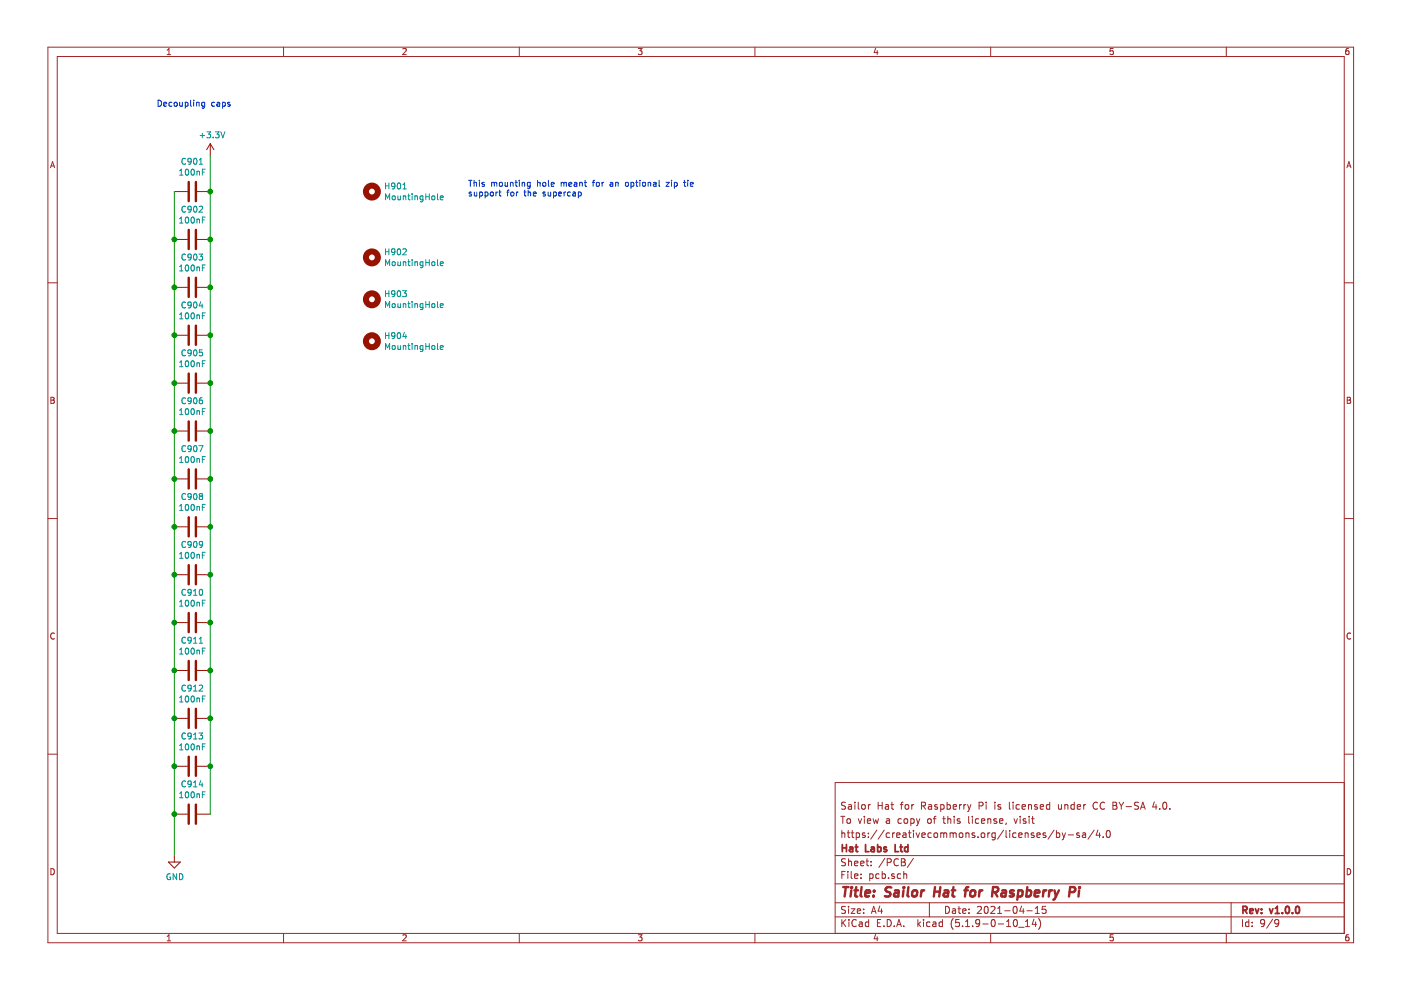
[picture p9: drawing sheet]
<svg xmlns="http://www.w3.org/2000/svg" width="297mm" height="210mm" viewBox="0 0 297 210" stroke-linecap="round" stroke-linejoin="round" font-family="sans-serif">
<path d="M.2 0h296.9v209.9h-296.9z" fill-rule="evenodd" fill="#fff" stroke="#fff" stroke-width=".21"/>
<g fill="none" stroke="#a0282a" stroke-width=".21">
<path d="M10.2 10h276.8v189.9h-276.8zM12.1 12h272.9v185.9h-272.9zM35.4 11.6h.8M35.4 10.6l.4-.3v1.3M60.1 10v2M85.4 10.4l.5-.1 .2 .3-.8 1h.8M110.1 10v2M135.3 10.3h.8l-.4 .5 .4 .1v.5l-.2 .2-.6-.2M160.1 10v2M185.6 10.2l-.3 .9h.9M186 10.7v.9M210 10v2"/>
<path d="M236 10.3h-.6l-.1 .6 .7-.1v.6l-.2 .2-.5-.2M260 10v2M285.9 10.3h-.4l-.1 .3-.1 .7 .2 .3 .5-.2-.1-.6h-.4l-.2 .2M10.7 35.6l.4-1.3 .5 1.3M10.8 35.2h.7M285.6 35.6l.4-1.3 .4 1.3M285.7 35.2h.6M10.2 60h1.9M285 60h2M10.8 84.2h.4l.3 .3-.3 .3 .3 .3-.2 .4h-.5zM10.8 84.8h.4M285.6 84.2h.5l.2 .3-.2 .3 .3 .3-.2 .4h-.6z"/>
<path d="M285.6 84.8h.5M10.2 109.9h1.9M285 109.9h2M11.5 134.3a.58 .58 0 0 0-.8 .5 .58 .58 0 0 0 .8 .6M286.4 134.3a.58 .58 0 0 0-.8 .5 .58 .58 0 0 0 .8 .6M10.2 159.9h1.9M285 159.9h2M178.3 173.1h.8M178.5 176.1v1.5M178.5 176.7l.2-.1 .3 .1 .1 .9M178.7 173.1v1.5M179.3 170.2l-.6-.1-.3 .3 .1 .3 .7 .3v.5l-.2 .1-.6-.1"/>
<path d="M179.6 176.6h.6M179.6 173.7l.2-.1 .5 .1v.8l-.3 .1-.4-.1zM179.8 176.1v1.3l.4 .2M179.9 170.7h.6v.9M180.5 176.6h.6M180.5 170.9l-.5 .1-.2 .2 .2 .4 .5-.1M180.7 176.1v1.3l.4 .2M181.3 170.1v.1M181.3 170.6v1M181.5 176.7l.5-.1 .2 .3v.5l-.2 .2-.5-.1M181.5 176.6v1.5M182 173.6l.3 1 .4-1"/>
<path d="M182 170.1v1.3l.2 .2M182.8 170.7l.2-.1 .4 .1 .1 .6-.2 .2-.3 .1-.2-.1zM183.3 173.1v.1M183.3 173.6v1M183.4 176.7l-.4-.1-.2 .2 .1 .2 .5 .1v.4h-.6M183.9 174.1l.7-.2-.1-.2-.4-.1-.2 .2 .1 .7h.5M184.1 177.4v.2M184.1 170.6v1M184.1 176.7v.1M184.5 170.6l-.4 .3M185.1 173.6l.3 1 .3-.7 .3 .7 .3-1M185.9 176l-1.3 1.9"/>
<path d="M186.2 170.1v1.5M186.2 170.8h.8M187 170.1v1.5M187.5 176l-1.3 1.9M187.8 170.7h.5l.1 .9M188 173.7h.5l.1 .9M188.4 170.9l-.5 .1-.2 .2 .2 .4 .5-.1M188.6 176.7l-.4-.1-.3 .3 .1 .5 .2 .2 .4-.1M188.6 173.9l-.5 .1-.2 .2 .2 .4 .5-.1M188.9 170.6h.6M189.1 170.1v1.3l.4 .2M189.3 176.6v1"/>
<path d="M189.7 176.6l-.4 .3M190.1 177.1l.7-.2v-.2l-.5-.1-.2 .2 .1 .7h.6M190.9 170.6h.6M191.1 173.7l-.4-.1-.3 .3 .1 .6h.6M191.5 170.1l-.4 .2v1.3M191.5 176.7h.5l.1 .9M191.7 173.7l.3-.1 .4 .1 .1 .6-.2 .2-.3 .1-.3-.1zM192 170.7l.2-.1 .4 .1v.8l-.2 .1-.4-.1zM192.1 176.9l-.7 .3 .2 .4 .5-.1M192.6 176.6h.6M192.8 176.1v1.3l.4 .2M193.1 173.7l.4-.1 .3 .3-.1 .6-.2 .1-.4-.1"/>
<path d="M193.1 173.6v1.5M193.3 170.6v1M193.7 176.1v.1M193.7 176.6v1M193.7 170.6l-.4 .3M194.2 176.6l.4 1 .4-1M194.3 173.6l.4 1M194.7 174.6l-.4 .5M195 173.6l-.3 1M195.4 170.9l.7-.1 .1-.2-.1-.4-.7-.1v1.5M195.4 177.1l.8-.2-.1-.2-.4-.1-.3 .2 .1 .7h.6M195.7 170.9l.5 .7"/>
<path d="M196.7 173.7l.2-.1 .5 .1v.8l-.2 .1-.5-.1zM196.9 170.7h.6v.9M197.5 176.7l-.5-.1-.3 .3 .2 .6h.6M197.5 170.9l-.5 .1-.2 .2 .2 .4 .5-.1M197.9 173.6h.5M198.1 176.7l.2-.1 .4 .1 .1 .6-.1 .2-.4 .1-.2-.2zM198.4 173.1l-.3 .2v1.3M198.7 170.7l-.3-.1-.2 .2v.2l.5 .2v.3h-.5M199.5 176.7l.4-.1 .2 .2M199.5 170.6v1.5M199.5 176.6v1M199.5 170.7l.4-.1 .3 .3-.1 .6-.2 .1-.4-.1"/>
<path d="M199.9 173.6h.5M200.1 176.8l.2-.2 .4 .1v.9M200.1 173.1v1.3l.3 .2M200.1 176.8v.8M200.8 170.7l.4-.1 .3 .3-.1 .6-.2 .1-.4-.1M200.8 170.1v1.5M201 173.7l.2-.1 .3 .1 .1 .9M201 173.1v1.5M201.4 176.7l.5-.1 .2 .2M201.4 176.6v1M202.1 176.8l.2-.2 .4 .1v.9M202.1 171.1l.7-.2-.1-.2-.4-.1-.2 .2v.7h.6"/>
<path d="M202.1 176.8v.8M202.3 173.1v.1M202.3 173.6v1M203.4 170.6v1M203.4 176.7l.2-.1 .5 .1v.7l-.2 .2-.5-.2zM203.5 173.7l-.3-.1-.3 .2 .1 .2 .5 .1v.4h-.6M203.9 170.6l-.5 .3M204.4 170.6v1M204.8 176.6v1M204.8 176.7l.2-.1 .4 .1v.9M204.8 170.6l-.4 .3M205.1 170.6l.4 1"/>
<path d="M205.4 173.1v1.3l.2 .2M205.5 171.6l-.4 .5M205.9 170.6l-.4 1M206.2 173.1v.1M206.2 173.6v1M206.6 176.7l-.3-.1-.2 .2 .1 .2 .4 .1v.4h-.5M207.4 177.4v.2M207.5 173.7l-.4-.1-.3 .3 .1 .6 .2 .1 .4-.1M207.6 170.9l.7-.1 .1-.2v-.4l-.3-.1h-.5v1.5M208.1 174.1l.7-.2-.1-.2-.4-.1-.2 .2v.7h.6M208.1 176.7l.2-.1 .4 .1v.7l-.2 .2-.4-.2zM209.1 170.1v.1"/>
<path d="M209.1 170.6v1M209.4 173.7l.2-.1 .4 .1 .1 .9M209.4 173.6v1M209.4 176.6v1M209.9 176.6l-.5 .3M210.9 170.1v.1M210.9 170.6v1M211 176.6v1.2l-.3 .3-.4-.1M211 176.7l-.4-.1-.3 .3v.5l.3 .2 .4-.1M211.3 173.7l-.4-.1-.2 .2 .1 .2 .5 .1v.4h-.6M211.9 174.1l.7-.2v-.2l-.4-.1-.3 .2 .1 .7h.6M212.2 170.7l-.4-.1-.2 .2v.2l.6 .2v.3h-.6"/>
<path d="M212.8 176l-1.3 1.9M213.3 176.1v1.3l.2 .2M213.3 174.5l-.1 .3M214 170.1v1.3l.2 .2M214.1 176.1v.1M214.1 176.6v1M214.8 170.1v.1M214.8 170.6v1M215 173.6l.3 1 .4-1M215.4 176.7l-.4-.1-.3 .3 .1 .6h.6M216 177.1l.7-.2-.1-.2-.4-.1-.2 .2 .1 .7h.5M216.1 170.7l-.4-.1-.3 .3 .1 .6 .2 .1 .4-.1"/>
<path d="M216.3 173.1v.1M216.3 173.6v1M216.7 171.1l.7-.2v-.2l-.5-.1-.2 .2 .1 .7h.6M217.4 176.7l.2-.1 .3 .1 .1 .9M217.4 176.6v1M217.5 173.7l-.4-.1-.2 .2 .1 .2 .5 .1v.4h-.6M218.1 170.7l.2-.1 .3 .1 .1 .9M218.1 170.6v1M218.2 173.1v.1M218.2 173.6v1M218.7 173.6h.6M218.9 173.1v1.3l.4 .2"/>
<path d="M219.2 176.7l-.3-.1-.3 .2 .1 .2 .5 .1v.4h-.6M219.8 177.1l.8-.2-.1-.2-.4-.1-.3 .2 .1 .7h.6M219.9 170.7l-.3-.1-.3 .2 .1 .2 .5 .2v.3h-.6M220.6 171.1l.7-.2-.1-.2-.4-.1-.2 .2v.7h.6M221.7 176.7l-.4-.1-.2 .2 .1 .2 .5 .1v.4h-.6M222.6 170.7l-.5-.1-.3 .3 .2 .6h.6M222.6 170.1v1.5M223.5 176l-1.3 1.9M224 176.7l.4-.1 .3 .3-.1 .6h-.6M224 176.1v1.5M224.4 170.6l.1 .9 .3 .1 .2-.1M225 170.6v1"/>
<path d="M225.2 176.6l.4 1M225.6 177.6l-.4 .5M225.8 170.7l.2-.1 .3 .1 .1 .9M225.8 170.6v1M225.9 176.6l-.3 1M226.5 177h1.1M227.8 170.7l-.5-.1-.2 .3 .1 .6h.6M227.8 170.1v1.5M228.4 171.1l.7-.2v-.2l-.5-.1-.2 .2 .1 .7h.6M228.8 176.7l-.3-.1-.2 .2v.2l.5 .1v.4h-.5M229.5 176.7h.6l.1 .9M229.8 170.6v1"/>
<path d="M230.2 176.9l-.7 .3 .2 .4 .5-.1M230.2 170.6l-.4 .3M232 176l-1.3 1.9M232.7 170.2a.71 .71 0 0 0-1 .5 .71 .71 0 0 0 .7 .9l.3-.1M232.8 176l-.4 1.1h.9M233.1 176.6v1M233.9 177.4v.2M234.2 170.2a.71 .71 0 0 0-1 .5 .71 .71 0 0 0 .7 .9l.3-.1M234.7 176.2l.2-.1a.8 .8 0 0 1 .5 .7 .8 .8 0 0 1-.5 .8 1 1 0 0 1-.2-1.4zM236 170.1h.5l.2 .3-.2 .4 .2 .1 .1 .4-.3 .3h-.5zM236 170.8h.5M237.3 170.1l.4 .8"/>
<path d="M237.7 170.9v.7M238.2 170.1l-.5 .8M238.8 171h1.1M241.4 170.2l-.6-.1-.3 .3 .2 .3 .6 .3v.5l-.2 .1-.6-.1M241.8 171.6l.5-1.5 .5 1.5M242 171.2h.7M244.7 170l-.3 1.1h.9M245.1 170.6v1M245.9 171.5v.1M246.7 170.2l.2-.1a.8 .8 0 0 1 .5 .7 .8 .8 0 0 1-.5 .8l-.2-.1-.2-.5zM248 171.5v.1M285 165.9h-107.9v32"/>
<path d="M10.8 184.2a.65 .65 0 0 1 .7 .6 .65 .65 0 0 1-.7 .7zM35.4 198.5l.4-.3v1.3M35.4 199.5h.8M60.1 197.9v2M85.4 198.3l.5-.1 .2 .3-.8 1h.8M110.1 197.9v2M135.3 198.2h.8l-.4 .5 .4 .1v.6l-.2 .1-.6-.1M160.1 197.9v2M177.1 194.4h107.9M177.1 191.4h107.9M177.1 187.4h107.9M177.1 181.4h107.9"/>
<path d="M178.5 185.5h.5M178.5 195v1.5M178.7 195.6l.6 .9M179.2 184.8h-.7v1.5M179.3 192.2h-.6l-.3 .2 .1 .4 .7 .3v.4l-.2 .2-.6-.1M179.3 182.1h-.6l-.3 .2 .1 .4 .7 .3v.4l-.2 .2-.6-.1M179.3 195l-.8 .8M179.8 184.8v.1M179.8 185.3v1M179.9 182.1v1.5M179.9 192.2v.1M179.9 192.7v1"/>
<path d="M179.9 182.7l.2-.1h.4v1M180 195v.1M180 195.5v1M180.5 192.7h.8l-.8 1h.8M180.5 184.8v1.3l.2 .2M181.2 185.8l.7-.2-.1-.3h-.4l-.2 .2 .1 .7h.5M181.2 183.1l.7-.2-.1-.3h-.4l-.2 .2 .1 .7h.5M181.5 195.1a.59 .59 0 0 0-.7 0 .59 .59 0 0 0-.2 .7 .56 .56 0 0 0 .3 .6 .56 .56 0 0 0 .6-.1M181.8 193.2l.7-.2-.1-.2-.4-.1-.2 .2v.7h.6M182.2 195.5h.6v1M182.5 183.1l.7-.2-.1-.3h-.4l-.2 .2 .1 .7h.5M182.6 186.1v.2"/>
<path d="M182.6 185.3v.2M182.8 195.8l-.5 .1-.2 .2 .2 .4 .5-.1M183.1 193.5v.2M183.1 192.8v.1M183.6 182.6h.6M183.8 182.1v1.3l.4 .2M184.2 195.5h-.5l-.2 .2v.6l.2 .2 .5-.1M184.2 195v1.5M184.4 185.3h.4l.3 .2-.1 .6-.2 .2-.4-.1M184.4 185.3v1.5M184.7 183.4v.2M184.7 182.6v.2"/>
<path d="M184.8 193.7l.4-1.5 .5 1.5M184.9 193.2h.7M185.6 198.1l-.3 .9h.9M186 198.6v.9M186 195.7h.5M186.4 185.3h-.4l-.3 .2v.6l.3 .2 .4-.1M186.5 192.1l-.3 1.1h.9M186.7 195h-.7v1.5h.7M186.9 192.7v1M187 185.3h.5l.3 .2-.1 .6-.2 .2-.5-.1M187 184.8v1.5M187.4 196.3v.2"/>
<path d="M187.6 182l-1.3 1.9M188.1 195a.76 .76 0 0 1 .9 .7 .76 .76 0 0 1-.9 .8zM188.1 182.9l.7-.1 .2-.2-.1-.4-.2-.1h-.6v1.5M188.4 186.1v.2M189.6 196.3v.2M189.6 185.3h-.3l-.3 .2 .1 .2 .5 .1v.4h-.6M190.1 196.5l.5-1.5 .5 1.5M190.2 196h.8M190.5 182.2a.71 .71 0 0 0-1 .5 .71 .71 0 0 0 .7 .9l.3-.2M191 185.3h-.5l-.3 .2 .1 .6 .2 .2 .5-.1M191.1 182.1h.5l.3 .2-.3 .5 .3 .1 .1 .4-.3 .3h-.6zM191.1 182.8h.5"/>
<path d="M191.6 196.3v.2M191.6 184.8v1.5M191.6 185.4l.2-.1h.4v1M193.7 182l-1.3 1.9M194.6 195v1.5M194.7 195.9l.5 .6M195.2 195.5l-.6 .5M195.8 195v.1M195.8 195.5v1M197 191.4v3M197.2 195.5h-.5l-.2 .2v.6l.2 .2 .5-.1M197.8 195.5h.6v1"/>
<path d="M198.4 195.8l-.7 .3 .3 .4 .4-.1M199.8 195.5h-.4l-.3 .2 .1 .6 .2 .2 .4-.1M199.8 195v1.5M200.5 192.2a.75 .75 0 0 1 .8 .7 .75 .75 0 0 1-.8 .8zM202 192.8h.5l.1 .9M202.1 194.8a1.71 1.71 0 0 0 0 2.2M202.6 193l-.5 .1-.2 .2 .2 .4 .5-.1M203.1 192.7h.6M203.3 192.2v1.3l.4 .2M203.4 195h-.7l-.1 .7 .7-.1 .1 .2v.5l-.2 .2-.6-.2M204.1 196.3v.2M204.1 193.2l.7-.2-.1-.2-.4-.1-.2 .2 .1 .7h.5"/>
<path d="M204.7 196.5h.9M204.7 195.4l.4-.4v1.5M205.4 193.5v.2M205.4 192.8v.1M206.2 196.3v.2M207.2 192.3l.6-.1 .3 .4-.9 1.1h.9M207.7 195.6l-.3 .3-.4-.1-.1-.2 .1-.6h.4l.3 .2v.9l-.4 .4h-.3M208.4 195.9h1.1M208.8 192.3l.4-.1a.85 .85 0 0 1-.2 1.5l-.2-.2-.1-.4zM210 197.9v2M210.1 192.3l.6-.1 .3 .4-1 1.1h1M210.3 195h.2a.8 .8 0 0 1 .5 .7 .8 .8 0 0 1-.5 .8 1 1 0 0 1-.2-1.5z"/>
<path d="M211.5 193.7h.9M211.5 192.6l.4-.4v1.5M211.6 195.9h1.2M213 193.1h1.2M213.4 196.5h.9M213.4 195.4l.5-.4v1.5M214.9 192.3l.2-.1a.8 .8 0 0 1 .6 .7 .8 .8 0 0 1-.6 .8l-.3-.6zM215.1 195h.1a.8 .8 0 0 1 .5 .7 .8 .8 0 0 1-.5 .8 .97 .97 0 0 1-.1-1.5zM216 196.6h1.1M216.6 192.1l-.4 1.1h1M216.9 192.7v1M217.4 196.5h.9"/>
<path d="M217.4 195.4l.4-.4v1.5M217.7 193.1h1.2M219.2 194.9l-.3 1.1h.9M219.5 193.7h.9M219.5 192.6l.4-.4v1.5M219.6 195.5v1M220.2 194.8a1.71 1.71 0 0 1 0 2.2M221.7 192.2h-.7l-.1 .7 .7-.1 .2 .2-.1 .5-.2 .2-.6-.2M236 198.2h-.6l-.1 .6 .7-.1v.7l-.2 .1-.5-.1M260 197.9v2M261 191.4v6.5M263.4 195v1.5"/>
<path d="M264.8 195.5h-.5l-.2 .2 .1 .7h.6M264.8 195v1.5M265.5 196.3v.2M265.5 195.5v.2M268.1 195.6l-.3 .3-.4-.1-.1-.2v-.4l.3-.2h.2l.3 .2a1.01 1.01 0 0 1-.4 1.3h-.3M269.8 194.9l-1.2 1.9M271.1 195.6l-.3 .3-.4-.1-.1-.2v-.4l.3-.2h.2l.3 .2a1.01 1.01 0 0 1-.4 1.3h-.3M285.6 184.2a.65 .65 0 0 1 .8 .6 .65 .65 0 0 1-.8 .7zM285.9 198.2h-.4l-.1 .3-.1 .7 .2 .3 .5-.1-.1-.7h-.4l-.2 .2"/>
</g>
<g fill="none" stroke="#a0282a" stroke-width=".38">
<path d="M178.6 179.1v1.5M178.6 179.8h.9M179.5 179.1v1.5M180.2 179.7h.5l.1 .9M180.8 179.9l-.7 .3 .2 .4 .5-.1M181.3 179.6h.6M181.5 179.1v1.3l.4 .2M183.5 179.1v1.5h.7M184.7 179.7h.6l.1 .9M185.4 179.9l-.7 .3 .2 .4 .5-.1M186.1 179.7l.4-.1 .3 .3-.1 .5-.2 .2-.4-.1M186.1 179.1v1.5"/>
<path d="M187.9 179.7l-.3-.1-.2 .2 .1 .2 .4 .1v.4h-.5M189.8 179.1v1.5h.7M190.8 179.6h.6M191 179.1v1.3l.4 .2M192.5 179.7l-.4-.1-.3 .3 .1 .5 .2 .2 .4-.1M192.5 179.1v1.5M263.5 193l.7-.1 .2-.2-.1-.4-.2-.1h-.6v1.5M263.9 193l.5 .7M265 193.2l.7-.2-.1-.2-.4-.1-.2 .2v.7h.6M266.2 192.7l.3 1 .4-1M267.5 193.5v.2M267.5 192.8v.1"/>
<path d="M269.2 192.7l.3 1 .4-1M270.4 193.7h.8M270.4 192.6l.4-.4v1.5M271.9 193.5v.2M272.7 192.3l.2-.1a.8 .8 0 0 1 .5 .7 .8 .8 0 0 1-.5 .8l-.4-.6zM274 193.5v.2M274.8 192.3l.4-.1a.85 .85 0 0 1-.2 1.5l-.2-.2-.1-.4z"/>
</g>
<g fill="none" stroke="#a0282a" stroke-width=".51">
<path d="M178.8 188.1h1.1M179.3 188.1l-.2 2M180.5 188.8l-.2 1.3M180.6 188.1l-.1 .2M180.6 188.1l.1 .1-.2 .1M181.2 188.8h.7M181.5 188.1l-.2 1.7 .1 .2 .4 .1M182.7 188.1l-.2 1.7 .2 .3M183.5 189.4l1-.2-.1-.4h-.6l-.3 .2v1h.8M185.2 189.9v.2M185.3 188.8l.1 .1-.1 .1M185.3 188.8v.2"/>
<path d="M189 188.2l-.8-.1-.4 .4 .1 .4 .8 .4v.6a.91 .91 0 0 1-1.1 .1M189.7 188.8h.8l-.1 1.3M190.5 189.2l-.6 .1a.4 .4 0 0 0-.4 .4 .4 .4 0 0 0 .3 .4l.7-.1M191.6 188.8l-.2 1.3M191.7 188.1l-.2 .1 .1 .1M191.7 188.1l-.1 .2M192.6 188.1l-.2 1.7 .3 .3M193.5 188.9l.4-.1 .5 .1v.8l-.2 .3a.49 .49 0 0 1-.8-.3zM195.4 188.8l-.2 1.3M196 188.8h-.4l-.3 .3M198.1 189h1.2M198.2 188.1l-.2 2"/>
<path d="M199.4 188.1l-.3 2M200.2 188.8h.8v1.3M201.1 189.2l-.7 .1a.4 .4 0 0 0-.3 .4 .4 .4 0 0 0 .2 .4l.7-.1M201.8 188.8h.8M202.1 188.1l-.2 1.7 .1 .2 .4 .1M204.5 188.8h.7M205.3 188.1l-.4 .1-.1 .2-.2 1.7M205.9 188.9l.3-.1 .5 .1v.8l-.2 .3a.53 .53 0 0 1-.7-.1zM207.7 188.8l-.1 1.3M208.3 188.8h-.4l-.2 .3M210.4 189.1h.8l.3-.2 .2-.4-.2-.3-.9-.1-.3 2M210.9 189.1l.6 1"/>
<path d="M212.5 188.8h.7v1.3M213.3 189.2l-.7 .1a.4 .4 0 0 0-.3 .4 .4 .4 0 0 0 .2 .4l.7-.1M215 188.8a.51 .51 0 0 0-.8 .3l.2 .3 .5 .1v.3l-.3 .3-.5-.1M215.9 188.8h.8l.1 .3v.6a.66 .66 0 0 1-1 .3M215.9 188.8l-.2 2M217.7 188.8h.8l.1 .3v.6a.66 .66 0 0 1-1 .3M217.8 188.1l-.2 2M219.4 189.4l1-.2-.1-.4h-.6l-.3 .2v1h.8M221.3 188.8l-.2 1.3M221.8 188.8h-.4l-.2 .3M222.5 188.8l-.1 1.3M223.1 188.8h-.4l-.2 .3"/>
<path d="M223.6 188.8l.3 1.3M223.9 190.1l-.3 .5-.3 .2M224.5 188.8l-.6 1.3M226.8 189.1l.9-.1a.54 .54 0 0 0 .3-.5 .54 .54 0 0 0-.3-.4h-.8l-.3 2M228.8 188.8l-.1 1.3M228.9 188.1v.2"/>
</g>
<g fill="none" stroke="#981200" stroke-width=".51">
<path d="M40 38.6v4M41.5 38.6v4M40 48.7v4.1M40 58.9v4.1M41.5 48.7v4.1M41.5 58.9v4.1M40 69v4.1M40 79.2v4.1M41.5 69v4.1M41.5 79.2v4.1M40 89.4v4M40 99.5v4.1"/>
<path d="M41.5 89.4v4M41.5 99.5v4.1M40 109.7v4M40 119.8v4.1M41.5 109.7v4M41.5 119.8v4.1M40 130v4M41.5 130v4M40 140.1v4.1M40 150.3v4M41.5 140.1v4.1M41.5 150.3v4"/>
<path d="M40 160.4v4.1M40 170.6v4.1M41.5 160.4v4.1M41.5 170.6v4.1"/>
</g>
<g fill="none" stroke="#981200" stroke-width=".21">
<path d="M44.6 30.5l-.8 1.2M44.6 30.5v2.5M44.6 30.5l.7 1.2M37 40.6h2.8M37 50.8h2.8M41.8 40.6h2.8M41.8 50.8h2.8M37 60.9h2.8M37 71.1h2.8M41.8 60.9h2.8M41.8 71.1h2.8M37 81.2h2.8"/>
<path d="M37 91.4h2.8M41.8 81.2h2.8M41.8 91.4h2.8M37 101.5h2.8M37 111.7h2.8M41.8 101.5h2.8M41.8 111.7h2.8M37 132h2.8M37 121.9h2.8M41.8 132h2.8M41.8 121.9h2.8M37 142.2h2.8"/>
<path d="M37 152.3h2.8M41.8 142.2h2.8M41.8 152.3h2.8M37 162.5h2.8M37 172.6h2.8M41.8 162.5h2.8M41.8 172.6h2.8M35.7 182.8h2.5l-1.2 1.2zM37 181.5v1.3"/>
</g>
<g fill="none" stroke="#009596" stroke-width=".21">
<path d="M38.1 37.1h.7M38.1 36.2l.3-.3v1.2M39.4 33.7a.56 .56 0 0 0-.8 .1 .56 .56 0 0 0 0 .7l.4 .3 .4-.1M39.4 36l.2-.1a.67 .67 0 0 1 .4 .6 .67 .67 0 0 1-.4 .6l-.3-.4zM40.5 34.1l-.2 .2h-.4v-.6l.4-.1 .2 .2v.7l-.2 .3h-.4M40.6 36l.2-.1a.69 .69 0 0 1 .4 .6 .69 .69 0 0 1-.4 .6l-.3-.4zM41.2 33.7l.1-.1a.67 .67 0 0 1 .5 .6 .67 .67 0 0 1-.5 .6l-.3-.5zM41.8 36.3v.8M41.8 36.4h.4l.1 .7M42.2 34.8h.8M42.2 33.9l.4-.3v1.2M42.4 28.7h1"/>
<path d="M42.9 36.5h.4M42.9 28.3v.9M43.5 35.9h-.6v1.2M43.9 27.9h.8l-.5 .5 .4 .2 .1 .4-.3 .2-.5-.1M45.2 29.1v.1M45.7 27.9h.8l-.5 .5 .4 .2v.5l-.2 .1-.5-.1M46.8 27.9l.4 1.3 .5-1.3M81.7 38.8v1.3M81.7 39.4h.8M82.5 38.8v1.3M83.7 39.3l-.2 .3-.4-.1v-.6l.4-.1 .2 .2v.8l-.2 .2-.4 .1M84.3 38.9l.2-.1a.67 .67 0 0 1 .5 .6 .67 .67 0 0 1-.5 .7l-.3-.5z"/>
<path d="M85.4 39.1l.4-.3v1.3M38.1 46.4l.3-.4v1.3M38.1 56.5l.3-.3v1.2M38.1 47.3h.7M38.1 57.4h.7M39.4 43.8a.56 .56 0 0 0-.8 .1 .56 .56 0 0 0 0 .8l.4 .3 .4-.1M39.4 54a.56 .56 0 0 0-.8 .1 .56 .56 0 0 0 0 .7l.4 .3 .4-.1M39.4 46.2l.2-.2a.67 .67 0 0 1 .4 .7 .67 .67 0 0 1-.4 .6l-.3-.5zM39.4 56.3l.2-.1a.67 .67 0 0 1 .4 .6 .67 .67 0 0 1-.4 .6l-.3-.4zM40.5 44.3l-.2 .2h-.4v-.7l.4-.1 .2 .3v.7l-.2 .2-.4 .1M40.5 54.4l-.2 .3-.4-.1v-.6l.4-.1 .2 .2v.7l-.2 .3h-.4M40.6 46.2l.2-.2a.69 .69 0 0 1 .4 .7 .69 .69 0 0 1-.4 .6l-.3-.5z"/>
<path d="M40.6 56.3l.2-.1a.69 .69 0 0 1 .4 .6 .69 .69 0 0 1-.4 .6l-.3-.4zM41.2 43.8l.1-.1a.67 .67 0 0 1 .5 .6 .67 .67 0 0 1-.5 .7l-.3-.5zM41.2 54l.1-.1a.67 .67 0 0 1 .5 .6 .67 .67 0 0 1-.5 .6l-.3-.4zM41.8 46.5v.8M41.8 56.6v.8M41.8 46.6l.4-.1 .1 .8M41.8 56.7h.4l.1 .7M42.2 53.9h.8l-.5 .5 .4 .1v.6l-.7-.1M42.2 43.8l.5-.1 .3 .4-.8 .9h.8M42.9 46.6h.4M42.9 56.8h.4M43.5 46h-.6v1.3"/>
<path d="M43.5 56.2h-.6v1.2M81.7 42.4v-1.3l.5 .9 .4-.9v1.3M81.7 52.8v1.2M81.7 56.3v-1.2l.5 .9 .4-.9v1.2M81.7 53.4h.8M82.5 52.8v1.2M83.2 55.6l.2-.1 .4 .1-.1 .7-.5-.1zM83.3 41.6l.3-.1 .2 .3v.3l-.2 .3-.5-.3zM83.7 53.3l-.2 .2h-.4v-.6l.4-.1 .2 .2v.7l-.2 .3h-.4M84.3 52.9l.2-.1a.67 .67 0 0 1 .5 .6 .67 .67 0 0 1-.5 .6l-.3-.5zM84.4 41.5v.8l.5-.1M84.4 55.5v.8l.5-.1"/>
<path d="M84.9 41.5v.9M84.9 55.5v.8M85.4 52.9l.5-.1 .3 .3-.8 .9h.8M85.4 40.1h.8M85.5 41.7l.5-.1v.8M85.5 55.6l.5-.1v.8M85.5 41.5v.9M85.5 55.5v.8M86.5 55.5h.4M86.5 41.5h.4M86.6 41.1v1.1l.3 .2M86.6 55.1v1.1l.3 .1"/>
<path d="M87.4 41.1v.1M87.4 41.5v.9M87.4 55.1v.1M87.4 55.5v.8M88 41.5v.9M88 55.5v.8M88 41.7l.5-.1v.8M88 55.6l.5-.1v.8M89.7 55.5l-.1 1.1-.2 .2-.3-.1M89.7 42.3l-.4 .1-.2-.3 .1-.5 .5-.1v1l-.3 .3-.3-.1M89.7 55.5h-.4l-.2 .2 .1 .6h.5M90.3 41.1v1.3"/>
<path d="M90.3 55.1v1.2M90.3 55.7h.7M90.3 41.7h.7M91 41.1v1.3M91 55.1v1.2M91.6 41.7l.2-.2 .4 .2-.1 .6-.5-.1zM91.6 55.6l.2-.1 .4 .1-.1 .7-.5-.1zM92.8 41.1v1.1l.1 .2M92.8 55.1v1.1l.1 .1M93.3 41.9l.7-.1-.1-.2-.4-.1-.2 .2 .1 .6h.5M93.3 55.9l.7-.1-.1-.3h-.4l-.2 .2 .1 .6h.5M38.1 66.7l.3-.4v1.3"/>
<path d="M38.1 76.8l.3-.3v1.3M38.1 67.6h.7M38.1 77.8h.7M39.4 64.1a.56 .56 0 0 0-.8 .1 .56 .56 0 0 0 0 .8l.4 .3 .4-.1M39.4 74.3a.56 .56 0 0 0-.8 .1 .56 .56 0 0 0 0 .7l.4 .3 .4-.1M39.4 66.5l.2-.2a.67 .67 0 0 1 .4 .7 .67 .67 0 0 1-.4 .6l-.3-.5zM39.4 76.6l.2-.1a.67 .67 0 0 1 .4 .6 .67 .67 0 0 1-.4 .7l-.3-.5zM40.5 64.6l-.2 .2h-.4v-.7l.4-.1 .2 .3v.7l-.2 .2-.4 .1M40.5 74.7l-.2 .3-.4-.1v-.6l.4-.1 .2 .2v.7l-.2 .3h-.4M40.6 66.5l.2-.2a.69 .69 0 0 1 .4 .7 .69 .69 0 0 1-.4 .6l-.3-.5zM40.6 76.6l.2-.1a.69 .69 0 0 1 .4 .6 .69 .69 0 0 1-.4 .7l-.3-.5zM41.2 64.1l.1-.1a.67 .67 0 0 1 .5 .7 .67 .67 0 0 1-.5 .6l-.3-.5z"/>
<path d="M41.2 74.3l.1-.1a.67 .67 0 0 1 .5 .6 .67 .67 0 0 1-.5 .6l-.3-.4zM41.8 66.8v.8M41.8 76.9v.9M41.8 66.9l.4-.1 .1 .8M41.8 77h.4l.1 .8M42.5 64l-.3 .9h.8M42.9 64.5v.8M42.9 74.2h-.6l-.1 .6 .2-.1h.5v.6l-.2 .1-.5-.1M42.9 66.9h.4M42.9 77.1h.4M43.5 66.3h-.6v1.3M43.5 76.5h-.6v1.3"/>
<path d="M81.7 61.6v1.3M81.7 65.2v-1.3l.5 1 .4-1v1.3M81.7 70.5v1.3M81.7 74.1v-1.3l.5 .9 .4-.9v1.3M81.7 71.1h.8M81.7 62.2h.8M82.5 61.6v1.3M82.5 70.5v1.3M83.2 64.5l.2-.1 .4 .1-.1 .7-.5-.1zM83.2 73.4l.2-.1 .4 .1-.1 .6h-.5zM83.7 71.1l-.2 .2h-.4v-.7l.4-.1 .2 .3v.7l-.2 .2-.4 .1M83.7 62.2l-.2 .2h-.4v-.6l.4-.2 .2 .3v.7l-.2 .3h-.4"/>
<path d="M84.3 70.6l.2-.1a.67 .67 0 0 1 .5 .7 .67 .67 0 0 1-.5 .6l-.3-.5zM84.3 61.8l.2-.2a.67 .67 0 0 1 .5 .7 .67 .67 0 0 1-.5 .6l-.3-.5zM84.4 73.3v.7h.5M84.4 64.4v.8l.5-.1M84.9 64.4v.8M84.9 73.3v.8M85.4 61.6h.8l-.5 .5 .4 .1 .1 .5-.3 .2-.5-.1M85.5 64.5l.5-.1v.8M85.5 73.4l.5-.1v.8M85.5 64.4v.8M85.5 73.3v.8M85.7 70.5l-.3 .9h.8"/>
<path d="M86 71v.8M86.5 73.3h.4M86.5 64.4h.4M86.6 72.8v1.1l.3 .2M86.6 63.9v1.1l.3 .2M87.4 63.9v.2M87.4 64.4v.8M87.4 72.8v.2M87.4 73.3v.8M88 73.4l.5-.1v.8M88 64.4v.8M88 73.3v.8"/>
<path d="M88 64.5l.5-.1v.8M89.7 73.3h-.4l-.2 .2 .1 .5h.5M89.7 64.4l-.1 1.1-.2 .1h-.3M89.7 73.3l-.1 1.1-.2 .1h-.3M89.7 64.4h-.4l-.2 .2 .1 .6h.5M90.3 63.9v1.3M90.3 72.8v1.3M90.3 73.4h.7M90.3 64.6h.7M91 63.9v1.3M91 72.8v1.3M91.6 73.4l.2-.1 .4 .1-.1 .6h-.5z"/>
<path d="M91.6 64.5l.2-.1 .4 .1-.1 .7-.5-.1zM92.8 72.8v1.1l.1 .2M92.8 63.9v1.1l.1 .2M93.3 73.7l.7-.1-.1-.3h-.4l-.2 .1 .1 .6h.5M93.3 64.8l.7-.1-.1-.3h-.4l-.2 .2 .1 .6h.5M38.1 87l.3-.4v1.3M38.1 97.2l.3-.4v1.3M38.1 87.9h.7M38.1 98.1h.7M39.4 84.5a.56 .56 0 0 0-.8 0 .56 .56 0 0 0 0 .8l.4 .3 .4-.1M39.4 94.6a.56 .56 0 0 0-.8 .1 .56 .56 0 0 0 0 .8l.4 .3 .4-.2M39.4 86.8l.2-.2a.67 .67 0 0 1 .4 .7 .67 .67 0 0 1-.4 .6l-.3-.5z"/>
<path d="M39.4 96.9l.2-.1a.67 .67 0 0 1 .4 .6 .67 .67 0 0 1-.4 .7l-.3-.5zM40.5 84.9l-.2 .2h-.4v-.6l.4-.2 .2 .3v.7l-.2 .2-.4 .1M40.5 95l-.2 .3-.4-.1v-.6l.4-.1 .2 .2v.8l-.2 .2-.4 .1M40.6 86.8l.2-.2a.69 .69 0 0 1 .4 .7 .69 .69 0 0 1-.4 .6l-.3-.5zM40.6 96.9l.2-.1a.69 .69 0 0 1 .4 .6 .69 .69 0 0 1-.4 .7l-.3-.5zM41.2 84.5l.1-.2a.67 .67 0 0 1 .5 .7 .67 .67 0 0 1-.5 .6l-.3-.5zM41.2 94.6l.1-.1a.67 .67 0 0 1 .5 .6 .67 .67 0 0 1-.5 .7l-.3-.5zM41.8 87.1v.8M41.8 97.2v.9M41.8 87.2l.4-.1 .1 .8M41.8 97.4l.4-.1 .1 .8M42.2 94.5h.8l-.5 1.3"/>
<path d="M42.9 84.3l-.4 .1-.3 .5 .1 .6h.6v-.6l-.4-.1-.3 .3M42.9 87.3h.4M42.9 97.4h.4M43.5 86.6h-.6v1.3M43.5 96.8h-.6v1.3M38.1 107.3l.3-.4v1.3M38.1 117.5l.3-.4v1.3M38.1 108.2h.7M38.1 118.4h.7M39.4 104.8a.56 .56 0 0 0-.8 .1 .56 .56 0 0 0 0 .7l.4 .3 .4-.1M39.4 114.9a.56 .56 0 0 0-.8 .1 .56 .56 0 0 0 0 .8l.4 .3 .4-.2M39.4 107.1l.2-.2a.67 .67 0 0 1 .4 .7 .67 .67 0 0 1-.4 .6l-.3-.5z"/>
<path d="M39.4 117.2l.2-.1a.67 .67 0 0 1 .4 .6 .67 .67 0 0 1-.4 .7l-.3-.5zM40.5 105.2l-.2 .2h-.4v-.6l.4-.2 .2 .3v.7l-.2 .3h-.4M40.5 115.4l-.2 .2-.4-.1v-.6l.4-.1 .2 .2v.8l-.2 .2-.4 .1M40.6 107.1l.2-.2a.69 .69 0 0 1 .4 .7 .69 .69 0 0 1-.4 .6l-.3-.5zM40.6 117.2l.2-.1a.69 .69 0 0 1 .4 .6 .69 .69 0 0 1-.4 .7l-.3-.5zM41.2 104.8l.1-.2a.67 .67 0 0 1 .5 .7 .67 .67 0 0 1-.5 .6l-.3-.5zM41.2 114.9l.1-.1a.67 .67 0 0 1 .5 .6 .67 .67 0 0 1-.5 .7l-.3-.5zM41.8 107.4v.8M41.8 117.5v.9M41.8 107.5l.4-.1 .1 .8M41.8 117.7l.4-.1 .1 .8M42.5 105.2l-.3-.3 .3-.3 .4 .2v.3l-.2 .1"/>
<path d="M42.5 105.2l-.3 .2v.3l.3 .2h.4l.1-.2-.1-.4-.2-.1M42.5 105.2h.2M42.9 107.6h.4M42.9 117.7h.4M43 115.4l-.3 .2-.3-.1-.1-.6 .4-.1 .3 .2-.1 .8-.2 .2-.3 .1M43.5 106.9h-.6v1.3M43.5 117.1h-.6v1.3M38.1 127.6l.3-.3v1.2M38.1 137.8l.3-.4v1.3M38.1 128.5h.7M38.1 138.7h.7M39.4 125.1a.56 .56 0 0 0-.8 .1 .56 .56 0 0 0 0 .7l.4 .3 .4-.1"/>
<path d="M39.4 135.2a.56 .56 0 0 0-.8 .1 .56 .56 0 0 0 0 .8l.4 .3 .4-.2M39.4 127.4l.2-.1a.67 .67 0 0 1 .4 .6 .67 .67 0 0 1-.4 .6l-.3-.5zM39.4 137.5l.2-.1a.67 .67 0 0 1 .4 .6 .67 .67 0 0 1-.4 .7l-.3-.5zM40.5 125.5l-.2 .2h-.4v-.6l.4-.2 .2 .3v.7l-.2 .3h-.4M40.5 135.7l-.2 .2-.4-.1v-.6l.4-.1 .2 .3v.7l-.2 .2-.4 .1M40.6 127.4l.2-.1a.69 .69 0 0 1 .4 .6 .69 .69 0 0 1-.4 .6l-.3-.5zM40.6 137.5l.2-.1a.69 .69 0 0 1 .4 .6 .69 .69 0 0 1-.4 .7l-.3-.5zM41 126.2h.8M41 125.3l.4-.4v1.3M41 135.5l.4-.4v1.3M41 136.4h.8M41.8 127.7v.8"/>
<path d="M41.8 137.8v.9M41.8 127.8l.4-.1 .1 .8M41.8 138l.4-.1 .1 .8M42.2 135.5l.4-.4v1.3M42.2 136.4h.8M42.4 125.1l.1-.2a.69 .69 0 0 1 .5 .7 .69 .69 0 0 1-.5 .6l-.3-.5zM42.9 127.9h.4M42.9 138h.4M43.5 127.3h-.6v1.2M43.5 137.4h-.6v1.3M38.1 147.9l.3-.3v1.2M38.1 158.1l.3-.4v1.3"/>
<path d="M38.1 148.8h.7M38.1 159h.7M39.4 145.4a.56 .56 0 0 0-.8 .1 .56 .56 0 0 0 0 .7l.4 .3 .4-.1M39.4 155.5a.56 .56 0 0 0-.8 .1 .56 .56 0 0 0 0 .8l.4 .3 .4-.1M39.4 147.7l.2-.1a.67 .67 0 0 1 .4 .6 .67 .67 0 0 1-.4 .6l-.3-.4zM39.5 157.8l.1-.1a.67 .67 0 0 1 .4 .7 .67 .67 0 0 1-.4 .6 .83 .83 0 0 1-.1-1.2zM40.5 145.8l-.2 .2h-.4v-.6l.4-.1 .2 .2v.7l-.2 .3h-.4M40.5 156l-.2 .2-.4-.1v-.6l.4-.1 .2 .3v.7l-.2 .2-.4 .1M40.6 147.7l.2-.1a.69 .69 0 0 1 .4 .6 .69 .69 0 0 1-.4 .6l-.3-.4zM40.7 157.8l.1-.1a.69 .69 0 0 1 .4 .7 .69 .69 0 0 1-.4 .6 .83 .83 0 0 1-.1-1.2zM41 145.6l.4-.3v1.2M41 155.8l.4-.4v1.3"/>
<path d="M41 146.5h.8M41 156.7h.8M41.8 148v.8M41.8 158.2v.8M41.8 148.1l.4-.1 .1 .8M41.8 158.3l.4-.1 .1 .8M42.2 155.4h.8l-.5 .5 .4 .1v.6h-.7M42.2 145.4l.5-.1 .3 .3-.8 .9h.8M42.9 148.2h.4M42.9 158.3h.4M43.5 147.6h-.6v1.2M43.5 157.7h-.6v1.3"/>
<path d="M38.1 168.2l.3-.3v1.2M38.1 169.1h.7M39.4 165.7a.56 .56 0 0 0-.8 .1 .56 .56 0 0 0 0 .7l.4 .3 .4-.1M39.4 168l.2-.1a.67 .67 0 0 1 .4 .6 .67 .67 0 0 1-.4 .6l-.3-.4zM40.5 166.1l-.2 .3-.4-.1v-.6l.4-.1 .2 .2v.7l-.2 .3h-.4M40.6 168l.2-.1a.69 .69 0 0 1 .4 .6 .69 .69 0 0 1-.4 .6l-.3-.4zM41 165.9l.4-.3v1.2M41 166.8h.8M41.8 168.3v.8M41.8 168.4h.4l.1 .7M42.5 165.5l-.3 .9h.8M42.9 166v.8"/>
<path d="M42.9 168.5h.4M43.5 167.9h-.6v1.2M36.1 185.3a.59 .59 0 0 0-.7 .6 .59 .59 0 0 0 .7 .6l.1-.5h-.3M37.4 185.2v1.3l-.7-1.3v1.3M38.1 185.2a.64 .64 0 0 1 .7 .7 .64 .64 0 0 1-.7 .6z"/>
</g>
<g fill="none" stroke="#981200" stroke-width="1.3">
<circle cx="78.9" cy="54.6" r="1.27"/>
<circle cx="78.9" cy="40.6" r="1.27"/>
<circle cx="78.9" cy="63.5" r="1.27"/>
<circle cx="78.9" cy="72.3" r="1.27"/>
</g>
<path d="M44.6 33v139.6M37 40.6v140.9" fill="none" stroke="#009300" stroke-width=".21"/>
<g fill="none" stroke="#0327cd" stroke-width=".21">
<path d="M33.5 21.2a.64 .64 0 0 1 .8 .7 .64 .64 0 0 1-.8 .6zM34.7 22.1l.6-.1v-.3h-.4l-.2 .2 .1 .6h.5M36.4 21.7h-.3l-.3 .2 .1 .6h.5M37 21.8l.1-.1 .4 .1-.1 .7-.4-.1zM38.1 21.7l.1 .8 .5-.1M38.7 21.7v.8M39.3 21.7h.3l.3 .2-.1 .6h-.5M39.3 21.7v1.2M40.4 21.2v1.1l.2 .2M41.1 21.2v.2M41.1 21.7v.8M41.7 21.8l.5-.1v.8"/>
<path d="M41.7 21.7v.8M43.4 21.7h-.4l-.2 .2 .1 .6h.5M43.4 21.7v1l-.3 .2h-.3M45.5 21.7h-.4l-.2 .2 .1 .6h.5M46 21.7h.5l.1 .8M46.6 22l-.6 .2v.3h.6M47.2 21.7h.4l.2 .2-.1 .6h-.5M47.2 21.7v1.2M48.7 21.7h-.3l-.1 .2 .5 .4M48.8 22.3l-.2 .2h-.3M48.8 22.3h.1M99.3 38.2h.8"/>
<path d="M99.7 38.2v1.3M100.5 38.2v1.3M100.5 38.8l.5-.1v.8M101.6 38.2v.2M101.6 38.7v.8M102.7 38.7h-.3l-.2 .1 .1 .2 .4 .1v.3h-.5M104.2 38.8l.4-.1 .2 .1M104.2 38.7v.8M104.8 38.8l.2-.1h.3v.8M104.8 38.8v.7M106 38.7h.3l.2 .2-.1 .5-.3 .1-.2-.2zM107.1 38.7v.7h.5"/>
<path d="M107.6 38.7v.8M108.2 38.8l.5-.1 .1 .8M108.2 38.7v.8M109.2 38.7h.5M109.4 38.2v1.1l.3 .2M110.1 38.2v.2M110.1 38.7v.8M110.7 38.8l.5-.1v.8M110.7 38.7v.8M112.4 38.7h-.4l-.2 .2 .1 .5h.5M112.4 38.7v1l-.2 .2h-.3M114 38.8l.5-.1v.8"/>
<path d="M114 38.2v1.3M115.2 38.7h.3l.2 .2-.1 .5-.3 .1-.2-.2zM116.3 38.2v1.1l.1 .2M116.9 39.1l.6-.1-.1-.3h-.3l-.2 .1v.6h.5M119 38.8l.3-.1 .2 .1M119 38.7v.8M119.5 38.8l.2-.1h.3l.1 .8M119.5 38.8v.7M120.6 39.1l.6-.1v-.3h-.4l-.2 .1 .1 .6h.5M121.8 38.7h.5v.8M122.3 39l-.6 .2 .2 .3 .4-.1M122.9 38.8l.5-.1 .1 .8"/>
<path d="M122.9 38.7v.8M123.9 38.7h.5M124.1 38.2v1.1l.3 .2M125.6 38.7h.5M126.1 38.2l-.3 .2v1.1M126.5 38.8l.2-.1 .3 .1v.6h-.5zM127.6 38.7v.8M128 38.7l-.4 .2M129.4 38.7h.5v.8M129.9 39l-.6 .2 .2 .3 .4-.1M130.5 38.8l.5-.1 .1 .8M130.5 38.7v.8"/>
<path d="M132.6 38.8l.2-.1 .4 .1-.1 .6h-.5zM133.8 38.7h.4l.2 .2-.1 .5h-.5M133.8 38.7v1.2M134.8 38.7h.5M135 38.2v1.1l.3 .2M135.7 38.2v.2M135.7 38.7v.8M136.3 38.7h.3l.3 .2-.1 .5h-.5zM137.4 38.8l.5-.1 .1 .8M137.4 38.7v.8M138.6 38.7h.5v.8M139.1 39l-.6 .2 .2 .3 .4-.1"/>
<path d="M139.7 38.2v1.1l.2 .2M141.2 38.7h.7l-.7 .8h.7M142.4 38.2v.2M142.4 38.7v.8M143 38.7h.4l.2 .2-.1 .5h-.5M143 38.7v1.2M144.9 38.7h.5M145.1 38.2v1.1l.3 .2M145.8 38.2v.2M145.8 38.7v.8M146.4 39.1l.6-.1-.1-.3h-.3l-.2 .1v.6h.5M99.9 40.8l-.3-.1-.1 .2v.2l.4 .1v.3h-.4"/>
<path d="M100.6 40.7v.8l.5-.1M101.1 40.7v.9M101.7 40.8l.4-.1 .2 .2-.1 .6h-.5M101.7 40.7v1.3M102.8 40.8l.4-.1 .2 .2-.1 .6h-.5M102.8 40.7v1.3M104.1 40.8h.4v.7l-.3 .1-.3-.3zM105.2 40.7v.9M105.5 40.7l-.3 .2M105.8 40.7h.4M105.9 40.3v1.1l.3 .2M107.4 40.7h.5"/>
<path d="M107.9 40.3l-.3 .2v1.1M108.4 40.8l.3-.1 .3 .2-.2 .6-.5-.1zM109.5 40.7v.9M109.9 40.7l-.4 .2M111.1 40.7h.4M111.2 40.3v1.1l.3 .2M112 40.8h.5v.8M112 40.3v1.3M113.1 41.1l.6-.1-.1-.2-.4-.1-.1 .2v.6h.5M115.6 40.8l-.3-.1-.2 .2 .1 .2 .4 .1v.3h-.5M116.2 40.7l.1 .8 .5-.1M116.8 40.7v.9"/>
<path d="M117.4 40.8l.3-.1 .3 .2-.2 .6h-.4M117.4 40.7v1.3M118.5 41.1l.5-.1v-.2l-.4-.1-.1 .2v.6h.5M119.6 40.7v.9M120 40.7l-.4 .2M120.9 40.8l-.3-.1-.3 .2 .1 .6h.5M121.5 40.8h.5v.8M122 41l-.6 .3 .2 .3 .4-.1M122.6 40.8l.4-.1 .2 .2-.1 .6h-.5M122.6 40.7v1.3"/>
</g>
<g fill="#009300" stroke="#009300" stroke-width=".21">
<circle cx="44.6" cy="121.9" r=".51"/>
<circle cx="37" cy="132" r=".51"/>
<circle cx="37" cy="121.9" r=".51"/>
<circle cx="37" cy="142.2" r=".51"/>
<circle cx="44.6" cy="111.7" r=".51"/>
<circle cx="37" cy="152.3" r=".51"/>
<circle cx="37" cy="101.5" r=".51"/>
<circle cx="37" cy="91.4" r=".51"/>
<circle cx="37" cy="162.5" r=".51"/>
<circle cx="37" cy="81.2" r=".51"/>
<circle cx="37" cy="71.1" r=".51"/>
<circle cx="37" cy="172.6" r=".51"/>
<circle cx="37" cy="60.9" r=".51"/>
<circle cx="37" cy="50.8" r=".51"/>
<circle cx="44.6" cy="132" r=".51"/>
<circle cx="44.6" cy="142.2" r=".51"/>
<circle cx="44.6" cy="101.5" r=".51"/>
<circle cx="44.6" cy="152.3" r=".51"/>
<circle cx="44.6" cy="91.4" r=".51"/>
<circle cx="44.6" cy="162.5" r=".51"/>
<circle cx="44.6" cy="81.2" r=".51"/>
<circle cx="44.6" cy="71.1" r=".51"/>
<circle cx="44.6" cy="60.9" r=".51"/>
<circle cx="44.6" cy="50.8" r=".51"/>
<circle cx="44.6" cy="40.6" r=".51"/>
<circle cx="37" cy="111.7" r=".51"/>
</g>
</svg>
